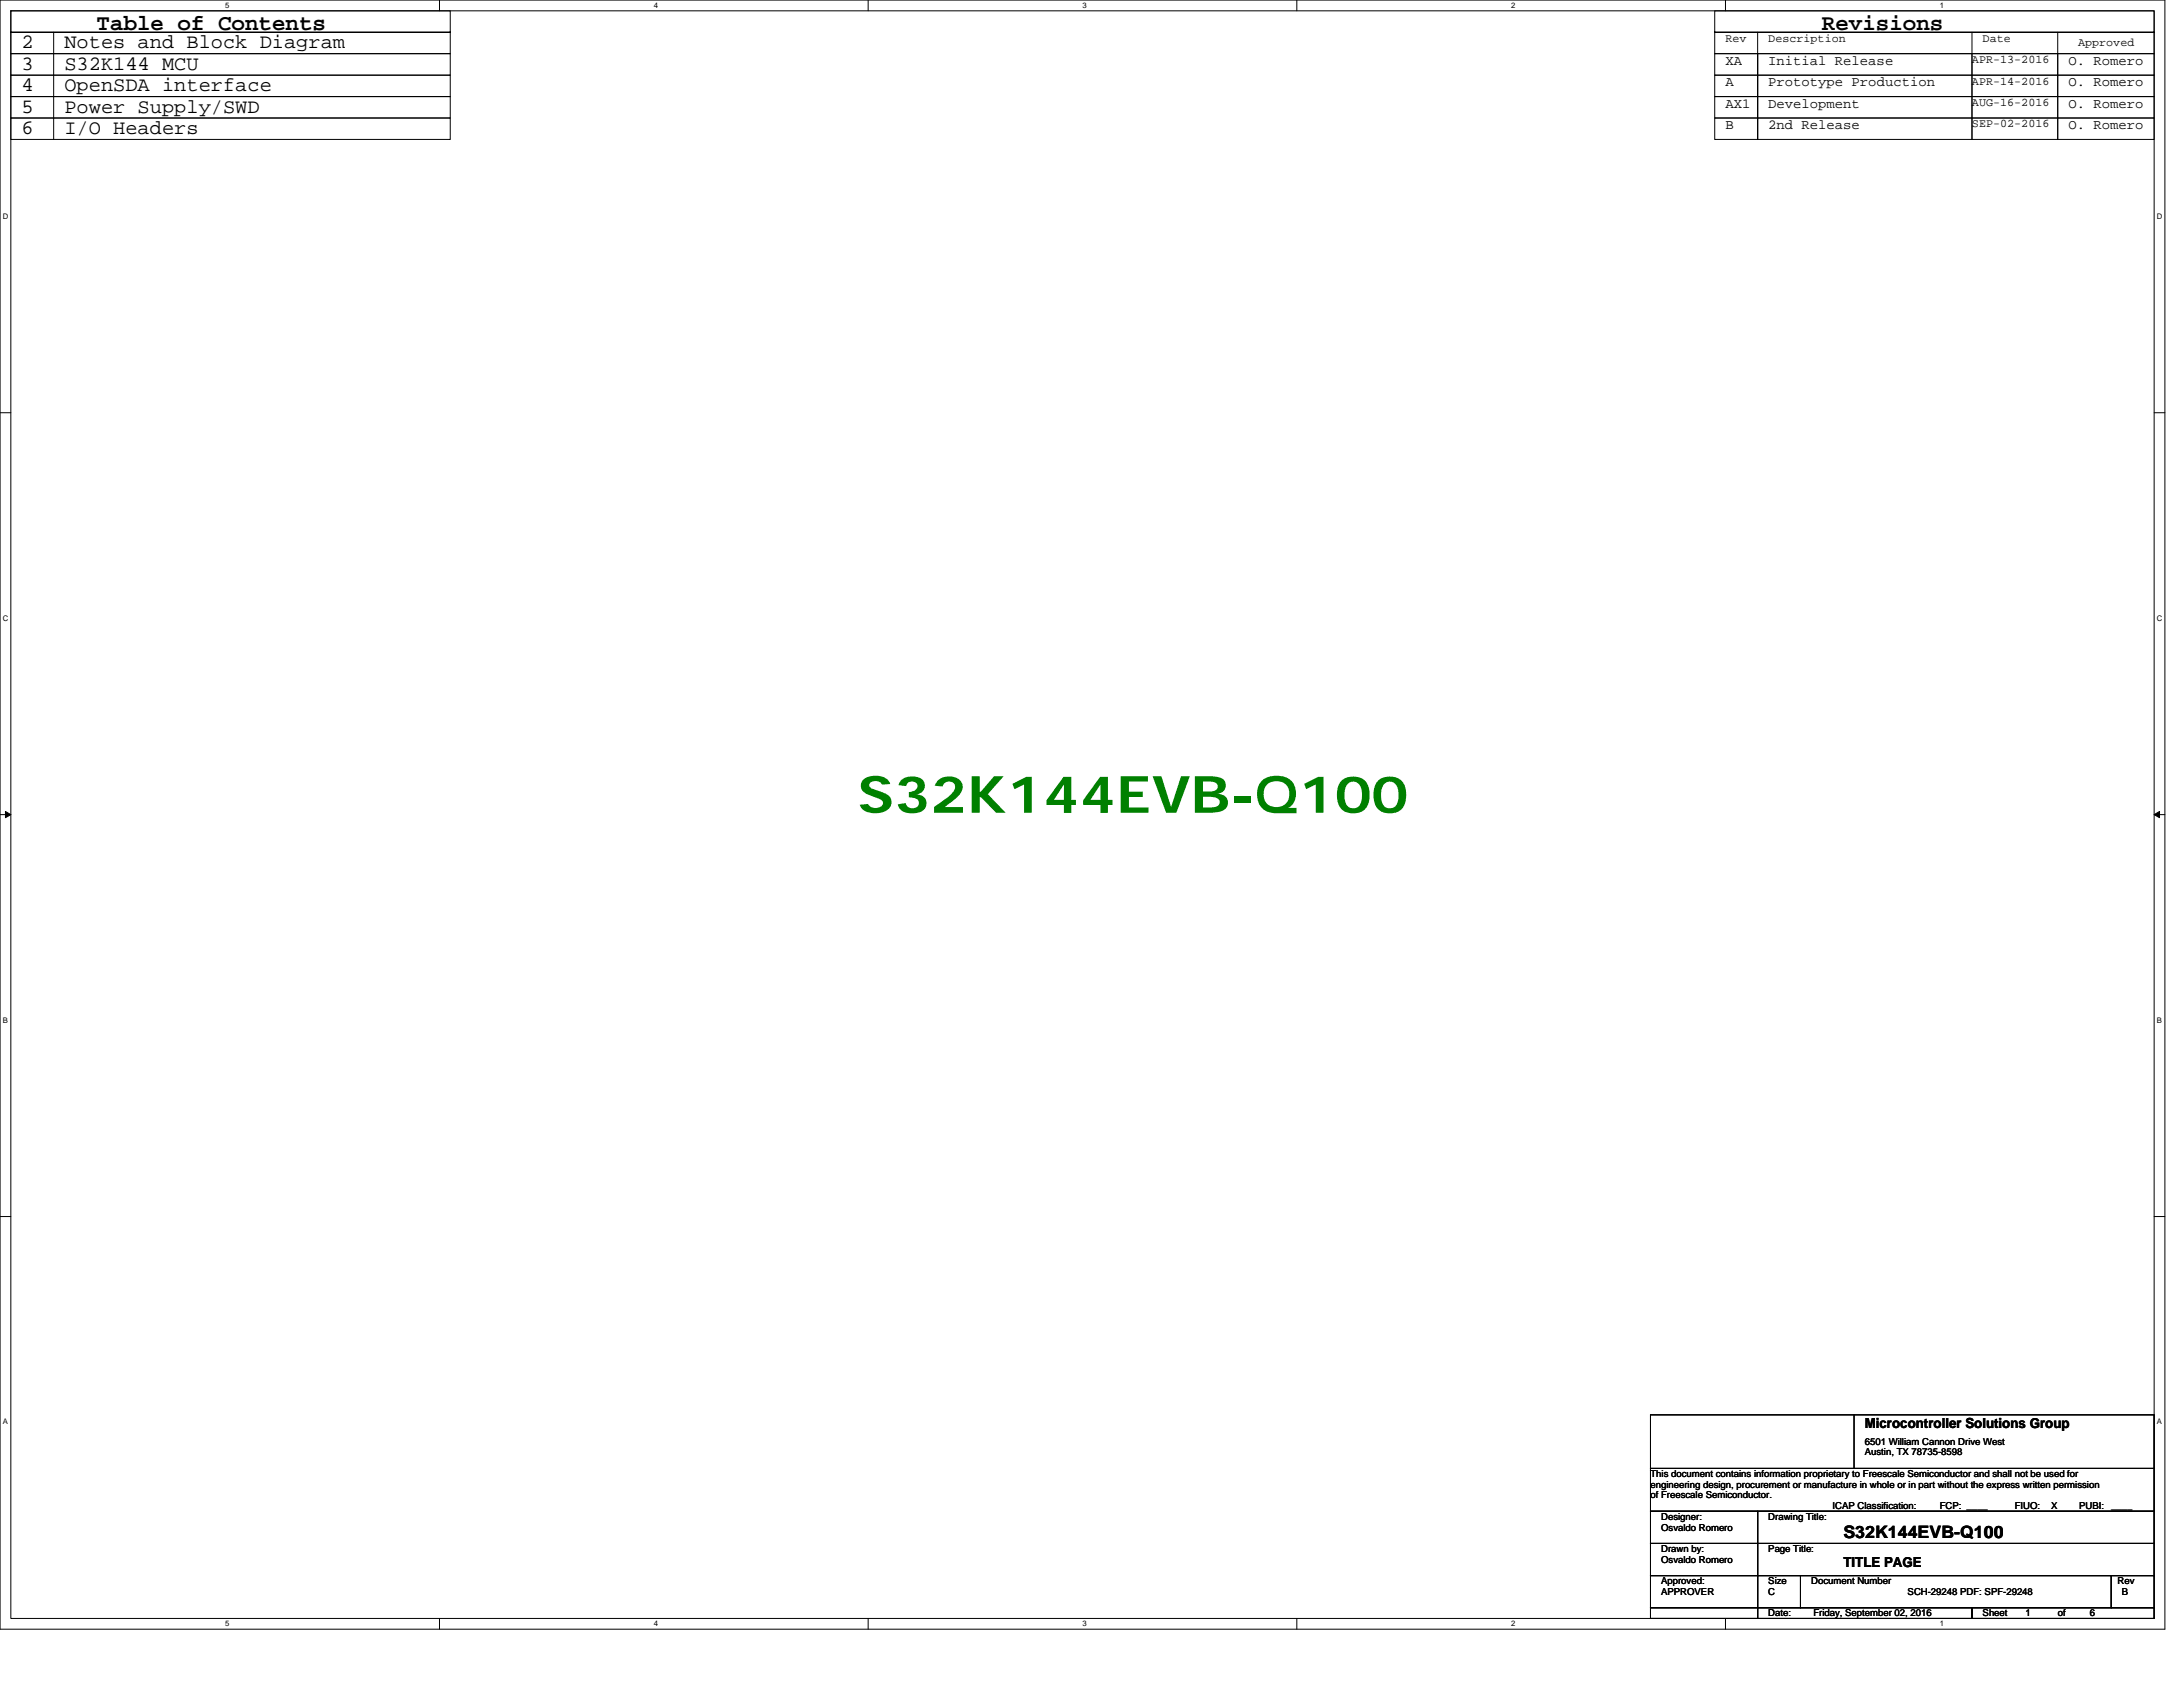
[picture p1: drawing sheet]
<svg xmlns="http://www.w3.org/2000/svg" width="559mm" height="432mm" viewBox="0 0 559 432" stroke-linecap="round" stroke-linejoin="round" font-family="sans-serif">
<defs><g id="words">
<text font-size="13.2" fill="#008000" x="219.5" y="208">S32K144EVB-Q100</text>
<g font-size="5.8">
<text x="24.7" y="7.6">Table of Contents</text>
<text x="466.4" y="7.6">Revisions</text>
</g>
<g font-size="5.2">
<text x="5.5" y="12.4">2</text>
<text x="5.5" y="17.9">3</text>
<text x="16.5" y="12.4">Notes and Block Diagram</text>
<text x="16.5" y="17.9">S32K144 MCU</text>
<text x="5.5" y="23.4">4</text>
<text x="16.5" y="23.4">OpenSDA interface</text>
<text x="5.5" y="28.9">5</text>
<text x="16.5" y="28.9">Power Supply/SWD</text>
<text x="5.5" y="34.4">6</text>
<text x="16.5" y="34.4">I/O Headers</text>
</g>
<text font-size="4.4" x="471.9" y="393.6">S32K144EVB-Q100</text>
<g font-size="3.6">
<text x="441.7" y="16.6">XA</text>
<text x="452.6" y="16.6">Initial Release</text>
<text x="529.5" y="16.6">O. Romero</text>
<text x="441.7" y="22.1">A</text>
<text x="452.6" y="22.1">Prototype Production</text>
<text x="529.5" y="22.1">O. Romero</text>
<text x="441.7" y="27.6">AX1</text>
<text x="452.6" y="27.6">Development</text>
<text x="529.5" y="27.6">O. Romero</text>
<text x="441.7" y="33">B</text>
<text x="452.6" y="33">2nd Release</text>
<text x="529.5" y="33">O. Romero</text>
<text x="477.4" y="365.4">Microcontroller Solutions Group</text>
<text x="471.9" y="401.1">TITLE PAGE</text>
</g>
<g font-size="3">
<text x="441.7" y="10.6">Rev</text>
<text x="452.6" y="10.6">Description</text>
<text x="507.5" y="10.6">Date</text>
<text x="531.9" y="11.7">Approved</text>
<text x="504.8" y="16.1">APR-13-2016</text>
<text x="504.8" y="21.6">APR-14-2016</text>
<text x="504.8" y="27.1">AUG-16-2016</text>
<text x="504.8" y="32.6">SEP-02-2016</text>
</g>
<g font-size="2.5">
<text x="477.4" y="369.8">6501 William Cannon Drive West</text>
<text x="477.4" y="372.4">Austin, TX 78735-8598</text>
<text x="422.5" y="378.1">This document contains information proprietary to Freescale Semiconductor and shall not be used for</text>
<text x="422.5" y="380.8">engineering design, procurement or manufacture in whole or in part without the express written permission</text>
<text x="422.5" y="383.5">of Freescale Semiconductor.</text>
<text x="425.2" y="389">Designer:</text>
<text x="452.6" y="389">Drawing Title:</text>
<text x="469.1" y="386.3">ICAP Classification:</text>
<text x="496.5" y="386.3">FCP: ____</text>
<text x="515.7" y="386.3">FIUO:</text>
<text x="525.1" y="386.3">X</text>
<text x="532.2" y="386.3">PUBI:</text>
<text x="540.4" y="386.3">____</text>
<text x="425.2" y="391.8">Osvaldo Romero</text>
<text x="425.2" y="397.3">Drawn by:</text>
<text x="425.2" y="400">Osvaldo Romero</text>
<text x="452.6" y="397.3">Page Title:</text>
<text x="425.2" y="405.5">Approved:</text>
<text x="452.6" y="405.5">Size</text>
<text x="463.6" y="405.5">Document Number</text>
<text x="542.1" y="405.5">Rev</text>
<text x="425.2" y="408.2">APPROVER</text>
<text x="452.6" y="413.7">Date:</text>
<text x="452.6" y="408.2">C</text>
<text x="464.2" y="413.7">Friday, September 02, 2016</text>
<text x="488.3" y="408.2">SCH-29248 PDF: SPF-29248</text>
<text x="507.5" y="413.7">Sheet</text>
<text x="518.5" y="413.7">1</text>
<text x="526.7" y="413.7">of</text>
<text x="534.9" y="413.7">6</text>
<text x="543.2" y="408.2">B</text>
</g>
<g font-size="2">
<text x="57.6" y="2.1">5</text>
<text x="167.4" y="2.1">4</text>
<text x="277.1" y="2.1">3</text>
<text x="386.8" y="2.1">2</text>
<text x="496.5" y="2.1">1</text>
<text x=".7" y="56">D</text>
<text x="552.1" y="56">D</text>
<text x=".7" y="158.9">C</text>
<text x="552.1" y="158.9">C</text>
<text x=".7" y="261.7">B</text>
<text x="552.1" y="261.7">B</text>
<text x=".7" y="364.6">A</text>
<text x="552.1" y="364.6">A</text>
<text x="57.6" y="416.3">5</text>
<text x="167.4" y="416.3">4</text>
<text x="277.1" y="416.3">3</text>
<text x="386.8" y="416.3">2</text>
<text x="496.5" y="416.3">1</text>
</g>
</g></defs>
<path d="M0 0h554.2v417h-554.2zM2.8 2.8h548.6v411.5h-548.6z" fill="none" stroke="#000" stroke-width=".26"/>
<g fill="#fff">
<path d="M57.6 .3h1.1v2.2h-1.1z"/>
<path d="M57.6 414.5h1.1v2.2h-1.1z"/>
</g>
<path d="M112.5 0v2.8M112.5 414.3v2.7" fill="none" stroke="#000" stroke-width=".26"/>
<g fill="#fff">
<path d="M167.4 .3h1.1v2.2h-1.1z"/>
<path d="M167.4 414.5h1.1v2.2h-1.1z"/>
</g>
<path d="M222.2 0v2.8M222.2 414.3v2.7" fill="none" stroke="#000" stroke-width=".26"/>
<g fill="#fff">
<path d="M277.1 .3h1.1v2.2h-1.1z"/>
<path d="M277.1 414.5h1.1v2.2h-1.1z"/>
</g>
<path d="M332 0v2.8M332 414.3v2.7" fill="none" stroke="#000" stroke-width=".26"/>
<g fill="#fff">
<path d="M386.8 .3h1.1v2.2h-1.1z"/>
<path d="M386.8 414.5h1.1v2.2h-1.1z"/>
</g>
<path d="M441.7 0v2.8M441.7 414.3v2.7" fill="none" stroke="#000" stroke-width=".26"/>
<g fill="#fff">
<path d="M496.5 .3h1.1v2.2h-1.1z"/>
<path d="M496.5 414.5h1.1v2.2h-1.1z"/>
<path d="M.7 54.2h1.4v2.2h-1.4z"/>
<path d="M552.1 54.2h1.4v2.2h-1.4z"/>
<path d="M.7 157.1h1.4v2.2h-1.4z"/>
<path d="M552.1 157.1h1.4v2.2h-1.4z"/>
</g>
<path d="M0 105.6h2.8M551.4 105.6h2.8" fill="none" stroke="#000" stroke-width=".26"/>
<g fill="#fff">
<path d="M.7 259.9h1.3v2.2h-1.3z"/>
<path d="M552.1 259.9h1.3v2.2h-1.3z"/>
</g>
<path d="M0 208.5h2.8M551.4 208.5h2.8" fill="none" stroke="#000" stroke-width=".26"/>
<path d="M1.4 207.7l1.4 .8-1.4 .8zM551.4 208.5l1.4-.8v1.6z" fill="#000" stroke="#000" stroke-width=".26"/>
<g fill="#fff">
<path d="M.7 362.8h1.3v2.2h-1.3z"/>
<path d="M552.1 362.8h1.3v2.2h-1.3z"/>
</g>
<g fill="none" stroke="#000" stroke-width=".26">
<path d="M2.8 2.8h112.5v5.5h-112.5zM2.8 8.3h112.5v5.4h-112.5zM2.8 13.7h112.5v5.5h-112.5zM2.8 19.2h112.5v5.5h-112.5zM13.7 8.3v27.4M438.9 2.8h112.5v5.5h-112.5zM438.9 8.3h112.5v5.4h-112.5zM438.9 13.7h112.5v5.5h-112.5zM438.9 19.2h112.5v5.5h-112.5zM449.9 8.3v27.4M504.8 8.3v10.9M504.8 13.7v5.5"/>
<path d="M504.8 19.2v16.5M526.7 8.3v10.9M526.7 13.7v5.5M526.7 19.2v16.5M2.8 24.7h112.5v5.5h-112.5zM2.8 30.2h112.5v5.5h-112.5zM438.9 24.7h112.5v5.5h-112.5zM438.9 30.2h112.5v5.5h-112.5zM0 311.4h2.8M551.4 311.4h2.8M422.5 375.9h128.9v10.9h-128.9zM422.5 362.1h128.9v13.8h-128.9z"/>
<path d="M474.6 362.1v13.8M422.5 386.8h27.4v8.3h-27.4zM422.5 395.1h27.4v8.2h-27.4zM449.9 386.8h101.5v8.3h-101.5zM449.9 395.1h101.5v8.2h-101.5zM422.5 403.3h27.4v8.2h-27.4zM422.5 411.5h27.4v2.8h-27.4zM449.9 403.3h11v8.2h-11zM449.9 411.5h54.9v2.8h-54.9zM460.9 403.3h79.5v8.2h-79.5zM504.8 411.5h46.6v2.8h-46.6zM540.4 403.3h11v8.2h-11z"/>
</g>
<use href="#words"/>
</svg>
